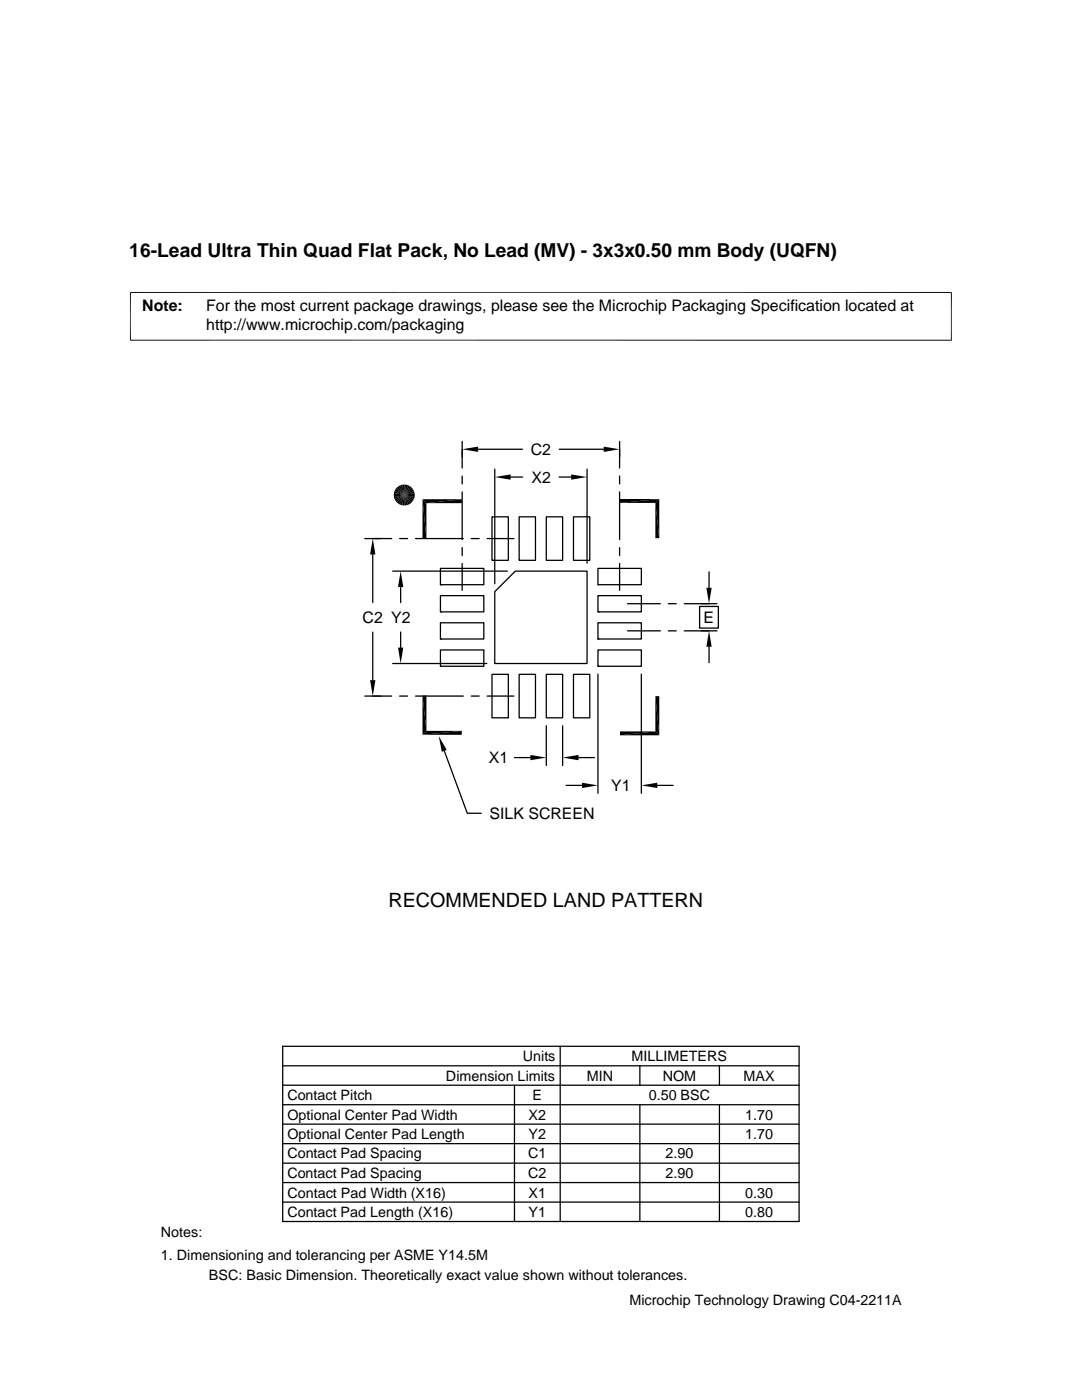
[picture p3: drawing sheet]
<svg xmlns="http://www.w3.org/2000/svg" width="216mm" height="279mm" viewBox="0 0 216 279" stroke-linecap="round" stroke-linejoin="round" font-family="sans-serif">
<defs><g id="words">
<text font-size="3.9" x="77.5" y="181.1">RECOMMENDED LAND PATTERN</text>
<text font-size="3.8" x="25.8" y="51.4">16-Lead Ultra Thin Quad Flat Pack, No Lead (MV) - 3x3x0.50 mm Body (UQFN)</text>
<g font-size="3.2">
<text x="28.4" y="62.1">Note:</text>
<text x="41.1" y="62.1">For the most current package drawings, please see the Microchip Packaging Specification located at</text>
<text x="41.1" y="65.8">http://www.microchip.com/packaging</text>
<text x="105.9" y="90.8">C2</text>
<text x="106" y="96.4">X2</text>
<text x="72.3" y="124.3">C2 Y2</text>
<text x="140.4" y="124.3">E</text>
<text x="97.6" y="152.3">X1</text>
<text x="122" y="157.9">Y1</text>
<text x="97.7" y="163.5">SILK SCREEN</text>
</g>
<g font-size="2.9">
<text x="89" y="215.7">Dimension Limits</text>
<text x="104.3" y="211.8">Units</text>
<text x="117.1" y="215.7">MIN</text>
<text x="126" y="211.8">MILLIMETERS</text>
<text x="132.2" y="215.7">NOM</text>
<text x="148.4" y="215.7">MAX</text>
<text x="57.3" y="219.6">Contact Pitch</text>
<text x="106.3" y="219.6">E</text>
<text x="129.5" y="219.6">0.50 BSC</text>
<text x="57.3" y="223.4">Optional Center Pad Width</text>
<text x="57.3" y="227.3">Optional Center Pad Length</text>
<text x="105.5" y="227.3">Y2</text>
<text x="105.5" y="223.4">X2</text>
<text x="148.7" y="227.3">1.70</text>
<text x="148.7" y="223.4">1.70</text>
<text x="57.3" y="231.2">Contact Pad Spacing</text>
<text x="105.4" y="231.2">C1</text>
<text x="132.8" y="231.2">2.90</text>
<text x="57.3" y="235.1">Contact Pad Spacing</text>
<text x="57.3" y="239">Contact Pad Width (X16)</text>
<text x="105.4" y="235.1">C2</text>
<text x="105.5" y="239">X1</text>
<text x="132.8" y="235.1">2.90</text>
<text x="148.7" y="239">0.30</text>
<text x="57.3" y="242.9">Contact Pad Length (X16)</text>
<text x="105.5" y="242.9">Y1</text>
<text x="148.7" y="242.9">0.80</text>
<text x="32.1" y="246.8">Notes:</text>
<text x="32.1" y="251.4">1. Dimensioning and tolerancing per ASME Y14.5M</text>
<text x="41.7" y="255.5">BSC: Basic Dimension. Theoretically exact value shown without tolerances.</text>
<text x="125.6" y="260.5">Microchip Technology Drawing C04-2211A</text>
</g>
</g></defs>
<g fill="none" stroke="#000" stroke-width=".25">
<path d="M92.2 88.1v5.3M92.2 95v1.6M92.2 98.2v9.5M95.4 89.7h8.9M98.7 93.6v22.9M101.9 95.2h2.4M111.6 95.2h2.4M111.6 89.7h8.9M117.1 93.6v18.8M123.6 88.1v5.3M123.6 95v1.6M123.6 98.2v9.5"/>
<path d="M72.8 107.5h5.3M74.4 110.7v9.5M78.4 114h22.8M79.7 107.5h1.6M79.9 117.2v3.1M82.9 107.5h9.5M87.9 118.9h8.6v3.2h-8.6zM87.9 113.4h8.6v3.3h-8.6zM87.9 116.7h.1M92.2 109.3v1.6M92.2 112.5v5.3M94 107.5h1.6"/>
<path d="M97.2 107.5h5.4M98.2 103.1h3.2v8.7h-3.2zM98.7 118.1l4.1-4.1h14.3v18.4h-18.4zM103.6 103.1h3.2v8.7h-3.2zM109 103.1h3.3v8.7h-3.3zM114.4 103.1h3.3v8.7h-3.3zM119.3 118.9h8.7v3.2h-8.7zM119.3 113.4h8.7v3.3h-8.7zM119.3 116.7h.1M123.6 109.3v1.6M123.6 112.5v5.3M141.5 114.1v3.2"/>
<path d="M72.8 138.9h5.3M74.4 126.2v9.5M78.4 132.4h18.7M79.7 138.9h1.6M79.9 126.1v3.1M82.9 138.9h9.5M87.9 129.7h8.6v3.3h-8.6zM87.9 133h.1M87.9 124.3h8.6v3.2h-8.6zM87.9 127.5h.1M87.9 122.1h.1M94 138.9h1.6"/>
<path d="M97.2 138.9h5.4M98.2 134.6h3.2v8.7h-3.2zM103.6 134.6h3.2v8.7h-3.2zM109 134.6h3.3v8.7h-3.3zM114.4 134.6h3.3v8.7h-3.3zM119.3 129.7h8.7v3.3h-8.7zM119.3 133h.1M119.3 124.3h8.7v3.2h-8.7zM119.3 127.5h.1M119.3 122.1h.1M119.3 134.5v23.8M125.2 125.9h6.6"/>
<path d="M125.2 120.5h6.6M128 134.5v23.8M133.3 125.9h1.6M133.3 120.5h1.6M136.5 125.9h6.6M136.5 120.5h6.6M139.6 121h3.7v4.3h-3.7zM141.5 129.1v3.1M88.6 149.8l4.6 12.5h2.8M102.7 151.2h3.1M109 144.8v8M112.3 144.8v8"/>
<path d="M113 156.7h3.1M115.4 151.2h3.2M131.1 156.7h3.2M56.4 212.7h103M56.4 208.8h103v35h-103zM56.4 216.6h103M102.7 216.6v27.2M111.8 208.8v35M127.7 212.7v3.9M143.6 212.7v3.9M56.4 236h103M56.4 239.9h103"/>
<path d="M56.4 224.3h103M56.4 220.5h103M56.4 228.2h103M56.4 232.1h103M127.7 220.5v23.3M143.6 220.5v23.3"/>
</g>
<path d="M25.9 58.4h164M26 58.3v9.7M189.8 58.3v9.7M189.9 67.9h-164" fill="none" stroke="#000" stroke-width=".2"/>
<g fill="#000">
<path d="M78.6 99.2l2.1-.4-2 .8zM78.7 98l2 .8-2.1-.4zM78.7 99.6l2-.8-1.8 1.1zM78.9 97.6l1.8 1.2-2-.8zM78.9 99.9l1.8-1.1-1.5 1.5zM79.2 97.3l1.5 1.5-1.8-1.2zM79.2 97.3l.3-.3 1.2 1.8zM79.5 97l.4-.1 .8 1.9zM79.9 96.9l.3-.2 .5 2.1zM81.1 96.7l.4 .2-.8 1.9zM81.5 96.9l.3 .1-1.1 1.8zM81.8 97l.3 .3-1.4 1.5z"/>
<path d="M80.7 98.8l1.4-1.5 .3 .3zM80.7 98.8l1.9 .8-.2 .3zM80.7 98.8l1.7-1.2 .2 .4zM80.7 98.8l2 .4-.1 .4zM80.7 98.8l1.9-.8 .1 .4zM84.3 99.6h7.8l-7 .8zM92.2 89.7l3.2-.6v1.1zM98.7 95.2l3.2-.5v1zM114 94.7l3.1 .5-3.1 .5zM120.5 89.1l3.1 .6-3.1 .5zM123.7 99.6h7.9l-7.9 .8zM130.8 100.4l.8-.8v7.8z"/>
<path d="M74.4 107.5l.5 3.2h-1zM80.7 98.8l-1.2 1.7-.3-.2zM79.9 114l.6 3.2h-1.1zM80.7 98.8l-.8 1.9-.4-.2zM80.7 98.8l-.5 2-.3-.1zM80.7 98.8l.8 1.9-.4 .1zM80.7 98.8l1.1 1.7-.3 .2zM80.7 98.8l1.4 1.5-.3 .2zM80.7 98.8l1.7 1.1-.3 .4zM84.3 99.6l.8 7.9h-.8zM84.3 99.6l.8 .8v7.1zM85.1 100.4l7-.8v.8z"/>
<path d="M123.7 100.4l7.9-.8-.8 .8zM130.8 100.4l.8 7h-.8zM140.9 117.3h1.1l-.5 3.2zM73.9 135.7h1l-.5 3.2zM79.4 129.2h1.1l-.6 3.2zM130.8 138.9l.8 7.8-.8-.7zM130.8 138.9h.8v7.8zM141.5 125.9l.5 3.2h-1.1zM84.3 138.8l.8 7.1-.8 .7zM84.3 138.8h.8v7.1zM87.5 146.9l1.6 2.8-.9 .3zM84.3 146.6l7.8-.7v.7z"/>
<path d="M84.3 146.6l.8-.7h7zM105.8 150.7l3.2 .5-3.2 .5zM112.3 151.2l3.1-.5v1zM116.1 156.2l3.2 .5-3.2 .6zM123.7 146h7.1l-7.1 .7zM128 156.7l3.1-.5v1.1zM123.7 146.7l7.1-.7 .8 .7z"/>
</g>
<path d="M78.6 98.6h4.2M80.9 96.7v4.2" fill="none" stroke="#000" stroke-width=".4"/>
<path d="M80.5 96.7v4.2M82.8 99h-4.2" fill="none" stroke="#000" stroke-width=".42"/>
<use href="#words"/>
</svg>
